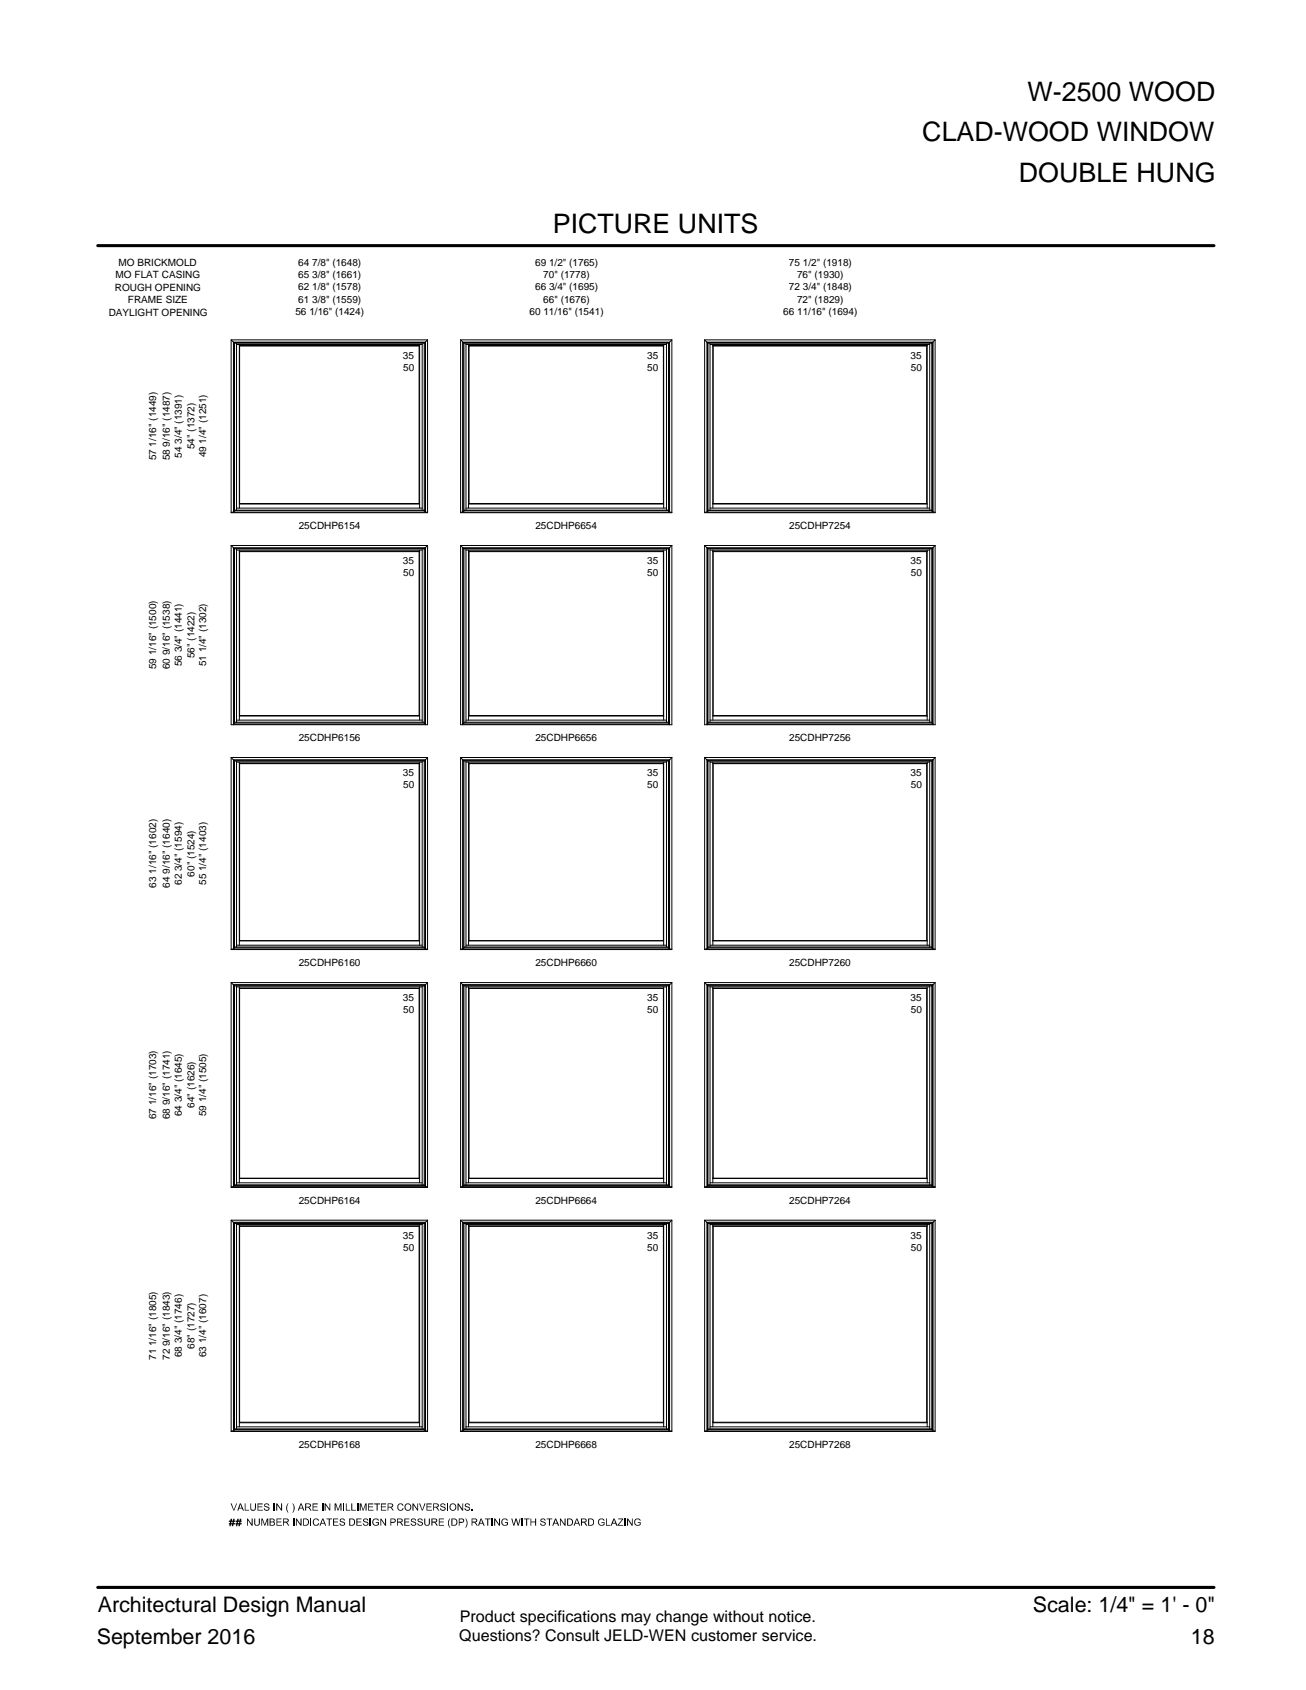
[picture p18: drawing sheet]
<svg xmlns="http://www.w3.org/2000/svg" width="216mm" height="279mm" viewBox="0 0 216 279" stroke-linecap="round" stroke-linejoin="round" font-family="sans-serif">
<defs><g id="words">
<g font-size="4.4">
<text x="169.9" y="16.7">W-2500 WOOD</text>
<text x="152.5" y="23.3">CLAD-WOOD WINDOW</text>
<text x="168.4" y="30.1">DOUBLE HUNG</text>
<text x="91.4" y="38.5">PICTURE UNITS</text>
</g>
<g font-size="3.5">
<text x="16.2" y="266.5">Architectural Design Manual</text>
<text x="170.8" y="266.5">Scale: 1/4&quot; = 1' - 0&quot;</text>
<text x="16" y="271.8">September 2016</text>
<text x="196.9" y="271.8">18</text>
</g>
<g font-size="2.7">
<text x="76" y="268.2">Product specifications may change without notice.</text>
<text x="75.9" y="271.4">Questions? Consult JELD-WEN customer service.</text>
</g>
<g font-size="1.7">
<text x="19.1" y="46">MO FLAT CASING</text>
<text x="19.6" y="43.9">MO BRICKMOLD</text>
<text x="49.3" y="45.9">65 3/8&quot; (1661)</text>
<text x="49.3" y="43.9">64 7/8&quot; (1648)</text>
<text x="88.5" y="43.9">69 1/2&quot; (1765)</text>
<text x="89.8" y="45.9">70&quot; (1778)</text>
<text x="130.4" y="43.9">75 1/2&quot; (1918)</text>
<text x="131.8" y="45.9">76&quot; (1930)</text>
<text x="18" y="52.2">DAYLIGHT OPENING</text>
<text x="19" y="48.1">ROUGH OPENING</text>
<text x="21.2" y="50.1">FRAME SIZE</text>
<text x="48.8" y="52.1">56 1/16&quot; (1424)</text>
<text x="49.3" y="50.1">61 3/8&quot; (1559)</text>
<text x="49.3" y="48">62 1/8&quot; (1578)</text>
<text x="87.5" y="52.1">60 11/16&quot; (1541)</text>
<text x="88.5" y="48">66 3/4&quot; (1695)</text>
<text x="89.8" y="50.1">66&quot; (1676)</text>
<text x="129.5" y="52.1">66 11/16&quot; (1694)</text>
<text x="130.4" y="48">72 3/4&quot; (1848)</text>
<text x="131.8" y="50.1">72&quot; (1829)</text>
<text x="66.6" y="59.3">35</text>
<text x="107" y="59.3">35</text>
<text x="150.5" y="59.3">35</text>
<text x="66.7" y="61.3">50</text>
<text x="107" y="61.3">50</text>
<text x="150.6" y="61.3">50</text>
<text x="25.8" y="76.1" transform="rotate(-90 25.8 76.1)">57 1/16&quot; (1449)</text>
<text x="28.1" y="76.1" transform="rotate(-90 28.1 76.1)">58 9/16&quot; (1487)</text>
<text x="30.1" y="75.7" transform="rotate(-90 30.1 75.7)">54 3/4&quot; (1391)</text>
<text x="32.2" y="74.3" transform="rotate(-90 32.2 74.3)">54&quot; (1372)</text>
<text x="34.1" y="75.6" transform="rotate(-90 34.1 75.6)">49 1/4&quot; (1251)</text>
<text x="49.4" y="87.5">25CDHP6154</text>
<text x="88.5" y="87.5">25CDHP6654</text>
<text x="130.5" y="87.5">25CDHP7254</text>
<text x="66.6" y="93.3">35</text>
<text x="66.7" y="95.3">50</text>
<text x="107" y="93.3">35</text>
<text x="107" y="95.3">50</text>
<text x="150.5" y="93.3">35</text>
<text x="150.6" y="95.3">50</text>
<text x="25.8" y="110.6" transform="rotate(-90 25.8 110.6)">59 1/16&quot; (1500)</text>
<text x="28.1" y="110.6" transform="rotate(-90 28.1 110.6)">60 9/16&quot; (1538)</text>
<text x="30.1" y="110.2" transform="rotate(-90 30.1 110.2)">56 3/4&quot; (1441)</text>
<text x="32.2" y="108.8" transform="rotate(-90 32.2 108.8)">56&quot; (1422)</text>
<text x="34.1" y="110.2" transform="rotate(-90 34.1 110.2)">51 1/4&quot; (1302)</text>
<text x="49.4" y="122.6">25CDHP6156</text>
<text x="88.5" y="122.6">25CDHP6656</text>
<text x="130.5" y="122.6">25CDHP7256</text>
<text x="66.6" y="128.4">35</text>
<text x="66.7" y="130.4">50</text>
<text x="107" y="128.4">35</text>
<text x="107" y="130.4">50</text>
<text x="150.5" y="128.4">35</text>
<text x="150.6" y="130.4">50</text>
<text x="25.8" y="146.7" transform="rotate(-90 25.8 146.7)">63 1/16&quot; (1602)</text>
<text x="28.1" y="146.7" transform="rotate(-90 28.1 146.7)">64 9/16&quot; (1640)</text>
<text x="30.1" y="146.3" transform="rotate(-90 30.1 146.3)">62 3/4&quot; (1594)</text>
<text x="32.2" y="144.9" transform="rotate(-90 32.2 144.9)">60&quot; (1524)</text>
<text x="34.1" y="146.3" transform="rotate(-90 34.1 146.3)">55 1/4&quot; (1403)</text>
<text x="49.4" y="159.7">25CDHP6160</text>
<text x="88.5" y="159.7">25CDHP6660</text>
<text x="130.5" y="159.7">25CDHP7260</text>
<text x="66.6" y="165.5">35</text>
<text x="66.7" y="167.5">50</text>
<text x="107" y="165.5">35</text>
<text x="107" y="167.5">50</text>
<text x="150.5" y="165.5">35</text>
<text x="150.6" y="167.5">50</text>
<text x="25.8" y="185" transform="rotate(-90 25.8 185)">67 1/16&quot; (1703)</text>
<text x="28.1" y="185" transform="rotate(-90 28.1 185)">68 9/16&quot; (1741)</text>
<text x="30.1" y="184.5" transform="rotate(-90 30.1 184.5)">64 3/4&quot; (1645)</text>
<text x="32.2" y="183.1" transform="rotate(-90 32.2 183.1)">64&quot; (1626)</text>
<text x="34.1" y="184.5" transform="rotate(-90 34.1 184.5)">59 1/4&quot; (1505)</text>
<text x="49.4" y="199">25CDHP6164</text>
<text x="88.5" y="199">25CDHP6664</text>
<text x="130.5" y="199">25CDHP7264</text>
<text x="66.6" y="204.8">35</text>
<text x="66.7" y="206.8">50</text>
<text x="107" y="204.8">35</text>
<text x="107" y="206.8">50</text>
<text x="150.5" y="204.8">35</text>
<text x="150.6" y="206.8">50</text>
<text x="25.8" y="224.8" transform="rotate(-90 25.8 224.8)">71 1/16&quot; (1805)</text>
<text x="28.1" y="224.8" transform="rotate(-90 28.1 224.8)">72 9/16&quot; (1843)</text>
<text x="30.1" y="224.4" transform="rotate(-90 30.1 224.4)">68 3/4&quot; (1746)</text>
<text x="32.2" y="223" transform="rotate(-90 32.2 223)">68&quot; (1727)</text>
<text x="34.1" y="224.4" transform="rotate(-90 34.1 224.4)">63 1/4&quot; (1607)</text>
<text x="49.4" y="239.4">25CDHP6168</text>
<text x="88.5" y="239.4">25CDHP6668</text>
<text x="130.5" y="239.4">25CDHP7268</text>
</g>
</g></defs>
<g fill="none" stroke="#000" stroke-width=".17">
<path d="M38.2 56.2h32.5M38.2 56.2l.6 .5M38.2 56.2v28.6h32.5v-28.6M38.8 56.7h31.3M38.8 56.7v27.8h-.1M39.1 57h30.7M39.1 56.7v27.6M39.6 57v27M39.6 57.2v-.1h29.8l-.1 .1M39.6 57.2h29.7M39.6 57.2v26M69.3 57.2v26"/>
<path d="M69.4 57v27M69.8 56.7v27.6M70.1 56.7v27.8h.2M70.7 56.2l-.6 .5M76.1 56.2h35M76.1 56.2l.6 .5M76.1 56.2v28.6h35v-28.6M76.7 56.7h33.8M76.7 56.7v27.8h-.1M77 57h33.2M77 56.7v27.6M77.5 57v27"/>
<path d="M77.5 57.2v-.1h32.2v.1M77.5 57.2h32.2M77.5 57.2v26M109.7 57.2v26M109.7 57v27M110.2 56.7v27.6M110.5 56.7v27.8h.1M111.1 56.2l-.6 .5M116.5 56.2h38.1M116.5 56.2l.5 .5M116.5 56.2v28.6h38.1v-28.6M117 56.7h37"/>
<path d="M117 56.7v27.8M117.4 57h36.3M117.4 56.7v27.6M117.8 57v27M117.9 57.2l-.1-.1h35.5l-.1 .1M117.9 57.2h35.3M117.9 57.2v26M153.2 57.2v26M153.3 57v27M153.7 56.7v27.6M154 56.7v27.8h.2M154.6 56.2l-.6 .5"/>
<path d="M38.2 84.7h32.5M38.2 90.2h32.5M38.2 90.2l.6 .5M38.2 90.2v29.6h32.5v-29.6M38.6 84.7v-28.1h31.7v28.1M38.6 84.6h.1v-28h31.6v28M38.8 84.3h31.3M38.8 84.4h31.3M38.8 90.7h31.3M38.8 90.7v28.8M39.1 84h30.7M39.1 90.9h30.7"/>
<path d="M39.1 90.7v28.7M39.6 90.9v28.2M39.6 83.2v.1h29.8l-.1-.1M39.6 83.2h29.7M39.6 91.2v-.1h29.8l-.1 .1M39.6 91.2h29.7M39.6 91.2v27.1M69.3 91.2v27.1M69.4 90.9v28.2M69.8 90.7v28.7M70.1 90.7v28.8M70.7 90.2l-.6 .5"/>
<path d="M76.1 84.7h35M76.1 90.2h35M76.1 90.2l.6 .5M76.1 90.2v29.6h35v-29.6M76.5 84.7v-28.1h34.2v28.1M76.5 84.6h.1v-28h34v28h.1M76.7 84.3h33.8M76.7 84.4h33.8M76.7 90.7h33.8M76.7 90.7v28.8M77 84h33.2M77 90.9h33.2"/>
<path d="M77 90.7v28.7M77.5 90.9v28.2M77.5 83.2v.1h32.2v-.1M77.5 83.2h32.2M77.5 91.2v-.1h32.2v.1M77.5 91.2h32.2M77.5 91.2v27.1M109.7 91.2v27.1M109.7 90.9v28.2M110.2 90.7v28.7M110.5 90.7v28.8M111.1 90.2l-.6 .5"/>
<path d="M116.5 84.7h38.1M116.5 90.2h38.1M116.5 90.2l.5 .5M116.5 90.2v29.6h38.1v-29.6M116.9 84.7v-28.1h37.3v28.1M116.9 84.6h.1v-28h37.2v28M117 84.3h37M117 84.4h37M117 90.7h37M117 90.7v28.8M117.4 84h36.3M117.4 90.9h36.3"/>
<path d="M117.4 90.7v28.7M117.8 90.9v28.2M117.9 83.2l-.1 .1h35.5l-.1-.1M117.9 83.2h35.3M117.9 91.2l-.1-.1h35.5l-.1 .1M117.9 91.2h35.3M117.9 91.2v27.1M153.2 91.2v27.1M153.3 90.9v28.2M153.7 90.7v28.7M154 90.7v28.8M154.6 90.2l-.6 .5"/>
<path d="M38.6 119.8v-29.2h31.7v29.2M38.6 119.7h31.7M38.6 119.6h.1M38.7 119.7v-29.1h31.6v29.1M38.7 119.5h31.6M38.7 119.6h.1M38.8 119.4h31.3M39.1 119.1h30.7M39.6 118.3v.1h29.8l-.1-.1M39.6 118.3h29.7M70.1 119.6h.2M70.3 119.6h.1"/>
<path d="M76.5 119.8v-29.2h34.2v29.2M76.5 119.7h34.2M76.5 119.6h.1M76.6 119.7v-29.1h34v29.1M76.6 119.5h34M76.6 119.6h.1M76.7 119.4h33.8M77 119.1h33.2M77.5 118.3v.1h32.2v-.1M77.5 118.3h32.2M110.5 119.6h.1M110.6 119.6h.1"/>
<path d="M116.9 119.8v-29.2h37.3v29.2M116.9 119.7h37.3M116.9 119.6h.1M117 119.7v-29.1h37.2v29.1M117 119.5h37.2M117 119.6h.1M117 119.4h37M117.4 119.1h36.3M117.9 118.3l-.1 .1h35.5l-.1-.1M117.9 118.3h35.3M154 119.6h.2M154.2 119.6h.1"/>
<path d="M38.2 125.2h32.5M38.2 125.2l.6 .6M38.2 125.2v31.8h32.5v-31.8M38.8 125.8h31.3M38.8 125.8v30.9h-.1M39.1 126h30.7M39.1 125.8v30.8M39.6 126v30.3M39.6 126.3l29.8-.1-.1 .1M39.6 126.3h29.7M39.6 126.3v29.2M69.3 126.3v29.2"/>
<path d="M69.4 126v30.3M69.8 125.8v30.8M70.1 125.8v30.9h.2M70.7 125.2l-.6 .6M76.1 125.2h35M76.1 125.2l.6 .6M76.1 125.2v31.8h35v-31.8M76.7 125.8h33.8M76.7 125.8v30.9h-.1M77 126h33.2M77 125.8v30.8M77.5 126v30.3"/>
<path d="M77.5 126.3v-.1l32.2 .1M77.5 126.3h32.2M77.5 126.3v29.2M109.7 126.3v29.2M109.7 126v30.3M110.2 125.8v30.8M110.5 125.8v30.9h.1M111.1 125.2l-.6 .6M116.5 125.2h38.1M116.5 125.2l.5 .6M116.5 125.2v31.8h38.1v-31.8M117 125.8h37"/>
<path d="M117 125.8v30.9M117.4 126h36.3M117.4 125.8v30.8M117.8 126v30.3M117.9 126.3l35.4-.1-.1 .1M117.9 126.3h35.3M117.9 126.3v29.2M153.2 126.3v29.2M153.3 126v30.3M153.7 125.8v30.8M154 125.8v30.9h.2M154.6 125.2l-.6 .6"/>
<path d="M38.2 156.9h32.5M38.6 156.9v-31.3h31.7v31.3M38.6 156.8h.1v-31.1h31.6v31.1M38.8 156.6h31.3M38.8 156.7h31.3M39.1 156.3h30.7M39.6 155.5h29.8h-.1M39.6 155.5h29.7M76.1 156.9h35M76.5 156.9v-31.3h34.2v31.3M76.5 156.8h.1v-31.1h34v31.1h.1M76.7 156.6h33.8"/>
<path d="M76.7 156.7h33.8M77 156.3h33.2M77.5 155.5h32.2M116.5 156.9h38.1M116.9 156.9v-31.3h37.3v31.3M116.9 156.8h.1v-31.1h37.2v31.1M117 156.6h37M117 156.7h37M117.4 156.3h36.3M117.9 155.5h35.4h-.1M117.9 155.5h35.3M38.2 162.4h32.5"/>
<path d="M38.2 162.4l.6 .6M38.2 162.4v33.9h32.5v-33.9M38.8 163h31.3M38.8 163v33h-.1M39.1 163.2h30.7M39.1 163v32.9M39.6 163.2v32.4M39.6 163.4h29.8h-.1M39.6 163.4h29.7M39.6 163.4v31.4M69.3 163.4v31.4M69.4 163.2v32.4"/>
<path d="M69.8 163v32.9M70.1 163v33h.2M70.7 162.4l-.6 .6M76.1 162.4h35M76.1 162.4l.6 .6M76.1 162.4v33.9h35v-33.9M76.7 163h33.8M76.7 163v33h-.1M77 163.2h33.2M77 163v32.9M77.5 163.2v32.4M77.5 163.4h32.2"/>
<path d="M77.5 163.4v31.4M109.7 163.4v31.4M109.7 163.2v32.4M110.2 163v32.9M110.5 163v33h.1M111.1 162.4l-.6 .6M116.5 162.4h38.1M116.5 162.4l.5 .6M116.5 162.4v33.9h38.1v-33.9M117 163h37M117 163v33M117.4 163.2h36.3"/>
<path d="M117.4 163v32.9M117.8 163.2v32.4M117.9 163.4h35.4h-.1M117.9 163.4h35.3M117.9 163.4v31.4M153.2 163.4v31.4M153.3 163.2v32.4M153.7 163v32.9M154 163v33h.2M154.6 162.4l-.6 .6M38.2 196.2h32.5M38.6 196.2v-33.4h31.7v33.4"/>
<path d="M38.6 196.1h.1v-33.2h31.6v33.2M38.8 195.9h31.3M38.8 196h31.3M39.1 195.6h30.7M39.6 194.8h29.8h-.1M39.6 194.8h29.7M76.1 196.2h35M76.5 196.2v-33.4h34.2v33.4M76.5 196.1h.1v-33.2h34v33.2h.1M76.7 195.9h33.8M76.7 196h33.8M77 195.6h33.2"/>
<path d="M77.5 194.8h32.2M116.5 196.2h38.1M116.9 196.2v-33.4h37.3v33.4M116.9 196.1h.1v-33.2h37.2v33.2M117 195.9h37M117 196h37M117.4 195.6h36.3M117.9 194.8h35.4h-.1M117.9 194.8h35.3M38.2 201.7h32.5M38.2 201.7l.6 .6M38.2 201.7v35h32.5v-35"/>
<path d="M38.8 202.3h31.3M38.8 202.3v34.1h-.1M39.1 202.5h30.7M39.1 202.3v33.9M39.6 202.5v33.4M39.6 202.7h29.8h-.1M39.6 202.7h29.7M39.6 202.7v32.4M69.3 202.7v32.4M69.4 202.5v33.4M69.8 202.3v33.9M70.1 202.3v34.1h.2"/>
<path d="M70.7 201.7l-.6 .6M76.1 201.7h35M76.1 201.7l.6 .6M76.1 201.7v35h35v-35M76.7 202.3h33.8M76.7 202.3v34.1h-.1M77 202.5h33.2M77 202.3v33.9M77.5 202.5v33.4M77.5 202.7h32.2M77.5 202.7v32.4M109.7 202.7v32.4"/>
<path d="M109.7 202.5v33.4M110.2 202.3v33.9M110.5 202.3v34.1h.1M111.1 201.7l-.6 .6M116.5 201.7h38.1M116.5 201.7l.5 .6M116.5 201.7v35h38.1v-35M117 202.3h37M117 202.3v34.1M117.4 202.5h36.3M117.4 202.3v33.9M117.8 202.5v33.4"/>
<path d="M117.9 202.7h-.1h35.5h-.1M117.9 202.7h35.3M117.9 202.7v32.4M153.2 202.7v32.4M153.3 202.5v33.4M153.7 202.3v33.9M154 202.3v34.1h.2M154.6 201.7l-.6 .6M38.2 236.6h32.5M38.6 236.6v-34.5h31.7v34.5M38.6 236.4h.1v-34.2h31.6v34.2M38.8 236.2h31.3"/>
<path d="M38.8 236.3h31.3M39.1 235.9h30.7M39.6 235.1v.1h29.8l-.1-.1M39.6 235.1h29.7M76.1 236.6h35M76.5 236.6v-34.5h34.2v34.5M76.5 236.4h.1v-34.2h34v34.2h.1M76.7 236.2h33.8M76.7 236.3h33.8M77 235.9h33.2M77.5 235.1v.1h32.2v-.1M77.5 235.1h32.2"/>
<path d="M116.5 236.6h38.1M116.9 236.6v-34.5h37.3v34.5M116.9 236.4h.1v-34.2h37.2v34.2M117 236.2h37M117 236.3h37M117.4 235.9h36.3M117.9 235.1l-.1 .1h35.5l-.1-.1M117.9 235.1h35.3"/>
</g>
<g fill="#000">
<path d="M38.1 248.6h.2l.3 1 .5-1h.1l-.5 1.1h-.1zM40.5 248.6h.1v1h.6v.1h-.7zM40.8 251.1h.2l.6 .9v-.9h.2v1.1h-.2l-.6-.9v.9h-.2zM41.4 248.6h.1v.6a.32 .32 0 0 0 .3 .4 .32 .32 0 0 0 .3-.4v-.6h.2v.9l-.4 .3a.42 .42 0 0 1-.5-.6zM42.6 248.6h.8v.1h-.7v.4h.7v.1h-.7v.4h.8v.1h-.9zM42 251.1h.2v.6a.31 .31 0 0 0 .3 .4 .31 .31 0 0 0 .3-.4v-.6h.2l-.1 .9a.47 .47 0 0 1-.5 .2 .47 .47 0 0 1-.4-.5zM43.2 251.1h.2l.4 1 .3-1h.3v1.1h-.2v-.9l-.4 .9h-.1l-.4-1v1h-.1zM43.8 248.6h.5l.2 .2-.1 .1a.26 .26 0 0 0-.3-.2 .26 .26 0 0 0-.3 .2l.5 .2a.38 .38 0 0 1 .2 .6 .38 .38 0 0 1-.6 0l-.3-.3h.2a.32 .32 0 0 0 .3 .2 .32 .32 0 0 0 .3-.3l-.3-.1a.33 .33 0 0 1-.4-.2 .33 .33 0 0 1 .1-.4zM45.2 248.6h.2v1.1h-.2zM45.7 248.6h.1l.7 .9v-.9h.1v1.1h-.1l-.7-.9v.9h-.1zM45.7 251.1h.9v.1h-.8v.4h.7v.1h-.7v.4h.8v.1h-.9zM47.6 248.6h.1l-.2 .4-.1 .4 .3 .7-.2-.1-.2-.5 .1-.6z"/>
<path d="M48.3 248.6h.2l.2 .5v.6l-.2 .4-.2-.1 .3-.7zM48.5 251.1h.1v1.1h-.1zM48.9 251.1h.2l.6 .9v-.9h.2v1.1h-.2l-.6-.9v.9h-.2zM51.3 251.1h.2v1.1h-.2zM51.7 248.6h.8v.1h-.7v.4h.7v.1h-.7v.4h.8v.1h-.9zM51.8 251.2l.3-.1h.4l.2 .2-.1 .1a.4 .4 0 0 0-.6-.1 .4 .4 0 0 0-.1 .6 .35 .35 0 0 0 .4 .2 .35 .35 0 0 0 .3-.3l.2 .1-.3 .3h-.6l-.2-.3zM53.2 248.6h.2v1.1h-.2zM53.7 248.6h.1l.7 .9v-.9h.1v1.1h-.1l-.7-.9v.9h-.1zM54 251.1h.9v.1h-.4v1h-.2v-1h-.3zM55.1 251.1h.8v.1h-.7v.4h.7v.1h-.7v.4h.8v.1h-.9zM55.3 248.6h.3l.3 1 .3-1h.3v1.1h-.2v-.9l-.3 .9h-.2l-.3-1v1h-.2zM56.2 251.1h.6l.2 .2v.1h-.1a.28 .28 0 0 0-.3-.2 .28 .28 0 0 0-.3 .2l.7 .3a.4 .4 0 0 1-.2 .5 .4 .4 0 0 1-.5 0l-.2-.3h.2a.29 .29 0 0 0 .3 .2 .29 .29 0 0 0 .2-.3l-.3-.1a.35 .35 0 0 1-.3-.6z"/>
<path d="M56.8 248.6h.1v1.1h-.1zM57.2 248.6h.1v1h.6v.1h-.7zM58.1 248.6h.1v1h.6v.1h-.7zM58.9 251.1h.9v.1h-.7v.4h.6v.1h-.6v.4h.7v.1h-.9zM59 248.6h.2v1.1h-.2zM59.5 248.6h.2l.3 1 .4-1h.2v1.1h-.2v-.9l-.3 .9h-.1l-.4-1v1h-.1zM60.1 251.2l.3-.1a.32 .32 0 0 1 .5 .3h-.2a.26 .26 0 0 0-.3-.2 .26 .26 0 0 0-.2 .3l.4 .1a.36 .36 0 0 1 .2 .5 .36 .36 0 0 1-.5 .1l-.3-.1v-.2h.1a.35 .35 0 0 0 .4 .2 .35 .35 0 0 0 .3-.2l-.5-.3a.3 .3 0 0 1-.2-.4zM60.9 248.6h.8v.1h-.7v.4h.7v.1h-.7v.4h.8v.1h-.9zM61.2 251.1h.1v1.1h-.1zM61.7 251.2l.5-.1a.31 .31 0 0 1 .4 .2l-.1 .1a.45 .45 0 0 0-.6-.1 .45 .45 0 0 0-.2 .6 .45 .45 0 0 0 .6 .2l.2-.1v-.2h-.4v-.2h.5v.5l-.2 .1h-.5l-.2-.1-.2-.3zM61.9 248.6h.9v.1h-.4v1h-.1v-1h-.4zM62.9 251.1h.1l.7 .9v-.9h.1v1.1h-.1l-.7-.9v.9h-.1z"/>
<path d="M63 248.6h.8v.1h-.7v.4h.7v.1h-.7v.4h.8v.1h-.9zM65.7 248.8l.2-.2h.5l.3 .2-.2 .1a.35 .35 0 0 0-.4-.2 .35 .35 0 0 0-.2 .4v.3l.1 .2h.4l.2-.3 .1 .1v.2l-.4 .2-.4-.1-.2-.3zM66.8 251.1h.9v.1h-.7v.4h.6v.1h-.6v.4h.7v.1h-.9zM67.9 251.2l.2-.1h.5l.2 .2v.1h-.1a.28 .28 0 0 0-.4-.2 .28 .28 0 0 0-.2 .3l.5 .1a.37 .37 0 0 1 .1 .5 .37 .37 0 0 1-.5 .1l-.3-.2v-.1h.1a.32 .32 0 0 0 .4 .2 .32 .32 0 0 0 .3-.3l-.5-.2a.31 .31 0 0 1-.3-.4zM68.2 248.6h.2l.6 .9v-.9h.1v1.1h-.1l-.6-.9v.9h-.2zM69 251.2l.2-.1h.5l.2 .2v.1h-.1a.31 .31 0 0 0-.3-.2 .31 .31 0 0 0-.3 .2l.6 .3a.4 .4 0 0 1-.1 .5 .4 .4 0 0 1-.5 0l-.2-.3h.2a.29 .29 0 0 0 .3 .2 .29 .29 0 0 0 .2-.3l-.5-.2-.2-.1zM69.3 248.6h.2l.3 1 .4-1h.1l-.4 1.1h-.1zM70.5 248.6h.9v.1h-.8v.4h.7v.1h-.7v.4h.8v.1h-.9zM70.1 251.1h.2v.6a.31 .31 0 0 0 .3 .4 .31 .31 0 0 0 .3-.4v-.6h.2l-.1 .9a.48 .48 0 0 1-.5 .2 .48 .48 0 0 1-.4-.5zM72.5 251.1h.9v.1h-.7v.4h.6v.1h-.6v.4h.7v.1h-.9zM72.8 248.7l.2-.1h.4l.2 .2v.1h-.1a.26 .26 0 0 0-.3-.2 .26 .26 0 0 0-.2 .3l.6 .1 .1 .4-.2 .2-.4 .1-.3-.2v-.2h.1a.33 .33 0 0 0 .3 .2 .33 .33 0 0 0 .3-.3l-.3-.1a.38 .38 0 0 1-.4-.5zM73.9 248.6h.2v1.1h-.2z"/>
<path d="M74.3 251.1h.2l-.3 .3v.5l.3 .7-.2-.1-.2-.4v-.5zM75.6 248.6h.2l.6 .9v-.9h.2v1.1h-.2l-.6-.9v.9h-.2zM76.9 248.6h.3a.33 .33 0 0 1 .5 .2l-.2 .1a.25 .25 0 0 0-.3-.2 .25 .25 0 0 0-.1 .3l.3 .1a.37 .37 0 0 1 .2 .5 .37 .37 0 0 1-.5 .1l-.3-.2v-.1h.1a.33 .33 0 0 0 .4 .2 .33 .33 0 0 0 .3-.2l-.4-.2a.35 .35 0 0 1-.3-.2 .35 .35 0 0 1 0-.4zM76.9 251.1h.2l.2 .5v.5l-.3 .5-.1-.1 .2-.3 .1-.6zM78 249.6h.1v.1h-.1zM80.2 251.1h.9v.1h-.4v1h-.2v-1h-.3zM81.3 251.1h.1v1.1h-.1zM81.7 251.1h.2l.6 .9v-.9h.2v1.1h-.2l-.6-.9v.9h-.2zM83 251.3l.2-.2h.5l.2 .2-.1 .1a.46 .46 0 0 0-.7 0 .46 .46 0 0 0 .2 .7l.5-.1v-.2h-.3v-.2h.5l-.1 .6h-.8l-.2-.3zM84.5 251.1h.2l.2 1 .3-1h.2l.3 1 .2-1h.1l-.2 1.1h-.2l-.3-1-.3 1h-.1zM86.2 251.1h.2v1.1h-.2zM86.6 251.1h.9v.1h-.3v1h-.2v-1h-.4z"/>
<path d="M87.7 251.1h.1v.5h.7v-.5h.1v1.1h-.1v-.5h-.7v.5h-.1zM89.4 251.1h.2a.46 .46 0 0 1 .6 .3h-.2a.26 .26 0 0 0-.2-.2 .26 .26 0 0 0-.3 .2l.3 .2a.38 .38 0 0 1 .4 .4 .38 .38 0 0 1-.6 .2l-.2-.1-.1-.2h.1a.33 .33 0 0 0 .4 .2 .33 .33 0 0 0 .3-.2l-.7-.4zM90.4 251.1h.9v.1h-.4v1h-.2v-1h-.3zM92.6 251.1h.1l.6 .9v-.9h.2v1.1h-.2l-.6-.9v.9h-.1zM99 251.2l.2-.1h.5l.2 .2-.1 .1a.45 .45 0 0 0-.8 .1 .45 .45 0 0 0 .5 .6l.3-.1v-.2h-.4v-.2h.5v.5l-.2 .1h-.6l-.3-.5zM100.2 251.1h.1v1h.6v.1h-.7zM102.2 251.1h.8l-.7 1h.7v.1h-.9l.8-1h-.7zM103.2 251.1h.2v1.1h-.2zM103.7 251.1h.1l.7 .9v-.9h.1v1.1h-.2l-.6-.9v.9h-.1zM105 251.2l.2-.1h.4l.3 .2-.1 .1a.45 .45 0 0 0-.6-.1 .45 .45 0 0 0-.2 .5 .45 .45 0 0 0 .5 .3l.3-.1v-.2h-.4v-.2h.5v.5l-.3 .1h-.5l-.3-.3z"/>
<path d="M37.8 251.4h.3v-.3h.3l-.1 .3h.2l.1-.3h.2l-.1 .3h.1v.2h-.1l-.1 .2h.2v.2h-.2v.3h-.3l.1-.3h-.2l-.1 .3h-.2l.1-.3h-.2v-.2h.2v-.2h-.2zM38.3 251.6l-.1 .2h.2l.1-.2z"/>
<path d="M38.9 251.4h.3v-.3h.3l-.1 .3h.2l.1-.3h.2l-.1 .3h.1v.2h-.1l-.1 .2h.2v.2h-.2v.3h-.3l.1-.3h-.2l-.1 .3h-.2l.1-.3h-.2v-.2h.2v-.2h-.2zM39.4 251.6l-.1 .2h.2l.1-.2z"/>
<path d="M39.7 248.6h.1l.5 1.1h-.1l-.2-.3h-.5l-.1 .3h-.2zM39.7 248.7l-.1 .6h.3z"/>
<path d="M44.6 251.1h.5a.29 .29 0 0 1 .3 .2 .29 .29 0 0 1-.2 .3 .29 .29 0 0 1 .2 .5l-.2 .1h-.6zM44.7 251.2v.4h.3a.2 .2 0 0 0 .2-.3 .2 .2 0 0 0-.2-.1zM44.7 251.7v.4h.3a.22 .22 0 0 0 .3-.2 .22 .22 0 0 0-.3-.2z"/>
<path d="M46.8 251.1h.5a.33 .33 0 0 1 .4 .2 .33 .33 0 0 1-.3 .4l.4 .5h-.1l-.4-.5h-.4v.5h-.1zM46.9 251.2v.4h.4a.2 .2 0 0 0 .3-.2 .2 .2 0 0 0-.3-.2z"/>
<path d="M49.7 248.6h.2l.4 1.1h-.1l-.2-.3h-.5l-.1 .3h-.2zM49.8 248.7l-.2 .6h.4z"/>
<path d="M50.1 251.1h.5a.6 .6 0 0 1 .5 .6 .6 .6 0 0 1-.6 .5h-.4zM50.2 251.2v.9h.3a.47 .47 0 0 0 .4-.5 .47 .47 0 0 0-.4-.4z"/>
<path d="M50.4 248.6h.6a.34 .34 0 0 1 .4 .2 .34 .34 0 0 1-.3 .4l.4 .5h-.2l-.4-.5h-.3v.5h-.2zM50.6 248.7v.4h.4a.22 .22 0 0 0 .3-.2 .22 .22 0 0 0-.3-.2z"/>
<path d="M53.3 251.1h.2l.4 1.1h-.2l-.1-.3h-.5l-.1 .3h-.2zM53.4 251.2l-.2 .6h.4z"/>
<path d="M57.7 251.1h.7l.2 .1 .1 .7-.2 .3h-.8zM57.9 251.2v.9h.3a.47 .47 0 0 0 .3-.5 .47 .47 0 0 0-.3-.4z"/>
<path d="M64.1 248.6h.5a.34 .34 0 0 1 .4 .2 .34 .34 0 0 1-.3 .4l.4 .5h-.2l-.4-.5h-.3v.5h-.1zM64.2 248.7v.4h.3a.22 .22 0 0 0 .3-.2 .22 .22 0 0 0-.2-.2z"/>
<path d="M64.5 251.1h.5a.37 .37 0 0 1 .4 .3 .37 .37 0 0 1-.4 .4h-.3v.4h-.2zM64.7 251.2v.4h.3a.22 .22 0 0 0 .3-.2 .22 .22 0 0 0-.3-.2z"/>
<path d="M65.6 251.1h.6a.33 .33 0 0 1 .4 .2 .33 .33 0 0 1-.4 .4l.5 .5h-.2l-.4-.5h-.3v.5h-.2zM65.8 251.2v.4h.3a.2 .2 0 0 0 .3-.2 .2 .2 0 0 0-.2-.2z"/>
<path d="M67 248.8l.3-.2h.4l.3 .5-.1 .5-.4 .2-.5-.2-.1-.2zM67.2 248.7l-.2 .4a.43 .43 0 0 0 .6 .5 .43 .43 0 0 0 .2-.7l-.3-.2z"/>
<path d="M71.3 251.1h.6a.33 .33 0 0 1 .4 .2 .33 .33 0 0 1-.3 .4l.4 .5h-.2l-.4-.5h-.3v.5h-.2zM71.5 251.2v.4h.3a.21 .21 0 0 0 .3-.2 .21 .21 0 0 0-.2-.2z"/>
<path d="M71.6 248.6h.5a.34 .34 0 0 1 .5 .2 .34 .34 0 0 1-.4 .4l.4 .5h-.1l-.4-.5h-.4v.5h-.1zM71.7 248.7v.4h.4a.22 .22 0 0 0 .3-.2 .22 .22 0 0 0-.3-.2z"/>
<path d="M74.4 248.8l.3-.2h.5l.2 .3-.1 .7-.3 .2-.5-.1-.2-.3zM74.7 248.7l-.2 .2v.5a.44 .44 0 0 0 .6 .2 .44 .44 0 0 0 .1-.7l-.2-.2z"/>
<path d="M74.6 251.1h.7l.3 .2v.4l-.2 .5h-.8zM74.8 251.2v.9h.5l.2-.3-.1-.5z"/>
<path d="M75.8 251.1h.5a.37 .37 0 0 1 .4 .3 .37 .37 0 0 1-.4 .4h-.3v.4h-.2zM76 251.2v.4h.3a.22 .22 0 0 0 .3-.2 .22 .22 0 0 0-.3-.2z"/>
<path d="M78 251.1h.7l.2 .1v.4l-.3 .1 .4 .5h-.2l-.4-.5h-.3v.5h-.1zM78.1 251.2v.4h.3a.2 .2 0 0 0 .3-.2 .2 .2 0 0 0-.2-.2z"/>
<path d="M79.4 251.1h.2l.5 1.1h-.1l-.2-.3h-.5l-.1 .3h-.2zM79.5 251.2l-.1 .6h.3z"/>
<path d="M91.8 251.1h.1l.5 1.1h-.2l-.1-.3h-.5l-.1 .3h-.2zM91.8 251.2l-.1 .6h.4z"/>
<path d="M93.8 251.1h.5a.6 .6 0 0 1 .4 .6 .6 .6 0 0 1-.5 .5h-.4zM93.9 251.2v.9h.3a.48 .48 0 0 0 .4-.5 .48 .48 0 0 0-.5-.4z"/>
<path d="M95.3 251.1h.1l.5 1.1h-.2l-.1-.3h-.5l-.1 .3h-.2zM95.4 251.2l-.2 .6h.4z"/>
<path d="M96 251.1h.6a.34 .34 0 0 1 .4 .2 .34 .34 0 0 1-.3 .4l.4 .5h-.2l-.4-.5h-.3v.5h-.2zM96.2 251.2v.4h.3a.22 .22 0 0 0 .4-.2 .21 .21 0 0 0-.3-.2z"/>
<path d="M97.2 251.1h.7l.2 .1 .1 .7-.2 .3h-.8zM97.4 251.2v.9h.5l.2-.4-.1-.4z"/>
<path d="M101.4 251.1h.2l.5 1.1h-.2l-.1-.3h-.6l-.1 .3h-.1zM101.5 251.2l-.2 .6h.4z"/>
</g>
<path d="M16.2 40.6h184.5M16.2 262.4h184.5" fill="none" stroke="#000" stroke-width=".51"/>
<use href="#words"/>
</svg>
